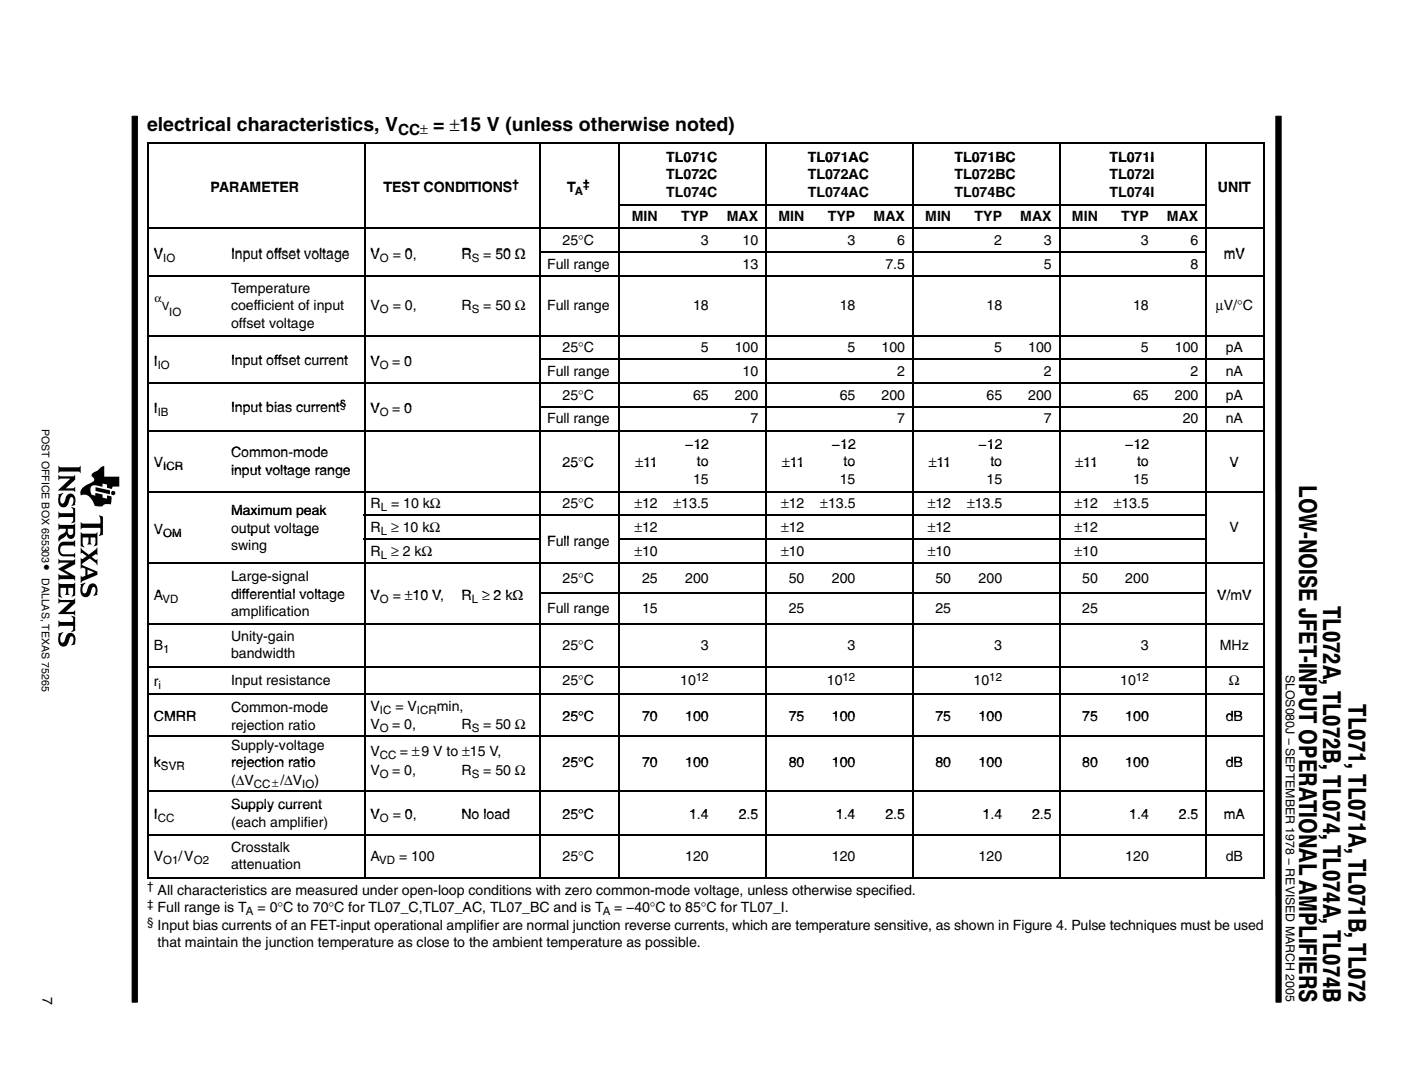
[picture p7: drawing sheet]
<svg xmlns="http://www.w3.org/2000/svg" width="280mm" height="216mm" viewBox="0 0 280 216" stroke-linecap="round" stroke-linejoin="round" font-family="sans-serif">
<defs><g id="words">
<g font-size="4.9">
<text x="259.3" y="96.9" transform="rotate(90 259.3 96.9)">LOW-NOISE JFET-INPUT OPERATIONAL AMPLIFIERS</text>
<text x="264" y="121" transform="rotate(90 264 121)">TL072A, TL072B, TL074, TL074A, TL074B</text>
<text x="269.1" y="140.6" transform="rotate(90 269.1 140.6)">TL071, TL071A, TL071B, TL072</text>
</g>
<g font-size="3.9">
<text x="29.3" y="26.1">electrical characteristics, V</text>
<text x="86.4" y="26.1">= ±15 V (unless otherwise noted)</text>
</g>
<text font-size="3.1" x="79.4" y="26.9">CC±</text>
<g font-size="2.8">
<text x="132.9" y="32.3">TL071C</text>
<text x="132.9" y="35.8">TL072C</text>
<text x="161.2" y="32.3">TL071AC</text>
<text x="161.2" y="35.8">TL072AC</text>
<text x="190.5" y="32.3">TL071BC</text>
<text x="190.5" y="35.8">TL072BC</text>
<text x="221.4" y="32.3">TL071I</text>
<text x="221.4" y="35.8">TL072I</text>
<text x="42" y="38.4">PARAMETER</text>
<text x="76.5" y="38.4">TEST CONDITIONS</text>
<text x="113.2" y="38.4">T</text>
<text x="132.9" y="39.3">TL074C</text>
<text x="161.2" y="39.3">TL074AC</text>
<text x="190.5" y="39.3">TL074BC</text>
<text x="221.4" y="39.3">TL074I</text>
<text x="243" y="38.4">UNIT</text>
<text x="126.1" y="44.2">MIN</text>
<text x="135.9" y="44.2">TYP</text>
<text x="145" y="44.2">MAX</text>
<text x="155.3" y="44.2">MIN</text>
<text x="165.2" y="44.2">TYP</text>
<text x="174.3" y="44.2">MAX</text>
<text x="184.6" y="44.2">MIN</text>
<text x="194.5" y="44.2">TYP</text>
<text x="203.6" y="44.2">MAX</text>
<text x="213.9" y="44.2">MIN</text>
<text x="223.7" y="44.2">TYP</text>
<text x="232.9" y="44.2">MAX</text>
<text x="30.7" y="51.6">V</text>
<text x="46.1" y="51.6">Input offset voltage</text>
<text x="73.9" y="51.6">V</text>
<text x="78.4" y="51.6">= 0,</text>
<text x="80.8" y="51.6">0</text>
<text x="92.1" y="51.6">R</text>
<text x="96.4" y="51.6">= 50 Ω</text>
<text x="98.9" y="51.6">50 Ω</text>
<text x="109.2" y="53.7">Full range</text>
<text x="112.3" y="48.9">25°C</text>
<text x="139.8" y="48.9">3</text>
<text x="148.2" y="48.9">10</text>
<text x="148.2" y="53.7">13</text>
<text x="169.1" y="48.9">3</text>
<text x="176.7" y="53.7">7.5</text>
<text x="179" y="48.9">6</text>
<text x="198.4" y="48.9">2</text>
<text x="208.3" y="48.9">3</text>
<text x="208.3" y="53.7">5</text>
<text x="227.7" y="48.9">3</text>
<text x="237.6" y="48.9">6</text>
<text x="237.6" y="53.7">8</text>
<text x="244.2" y="51.6">mV</text>
<text x="46.1" y="58.4">Temperature</text>
<text x="46.1" y="62">coefficient of input</text>
<text x="46.1" y="65.5">offset voltage</text>
<text x="73.9" y="62">V</text>
<text x="78.4" y="62">= 0,</text>
<text x="92.1" y="62">R</text>
<text x="96.4" y="62">= 50 Ω</text>
<text x="109.2" y="62">Full range</text>
<text x="138.3" y="62">18</text>
<text x="167.6" y="62">18</text>
<text x="196.8" y="62">18</text>
<text x="226.1" y="62">18</text>
<text x="242.6" y="62">μV/°C</text>
<text x="112.3" y="70.3">25°C</text>
<text x="139.8" y="70.3">5</text>
<text x="146.6" y="70.3">100</text>
<text x="169.1" y="70.3">5</text>
<text x="175.9" y="70.3">100</text>
<text x="198.4" y="70.3">5</text>
<text x="205.2" y="70.3">100</text>
<text x="227.7" y="70.3">5</text>
<text x="234.4" y="70.3">100</text>
<text x="244.6" y="70.3">pA</text>
<text x="30.7" y="73">I</text>
<text x="46.1" y="72.9">Input offset current</text>
<text x="73.9" y="73">V</text>
<text x="78.2" y="73">= 0</text>
<text x="80.7" y="73">0</text>
<text x="109.2" y="75">Full range</text>
<text x="148.2" y="75">10</text>
<text x="179" y="75">2</text>
<text x="208.3" y="75">2</text>
<text x="237.6" y="75">2</text>
<text x="244.6" y="75">nA</text>
<text x="30.7" y="82.5">I</text>
<text x="46.1" y="82.3">Input bias current</text>
<text x="73.9" y="82.5">V</text>
<text x="78.2" y="82.5">= 0</text>
<text x="80.7" y="82.5">0</text>
<text x="112.3" y="79.8">25°C</text>
<text x="138.3" y="79.8">65</text>
<text x="146.6" y="79.8">200</text>
<text x="167.6" y="79.8">65</text>
<text x="175.9" y="79.8">200</text>
<text x="196.8" y="79.8">65</text>
<text x="205.2" y="79.8">200</text>
<text x="226.1" y="79.8">65</text>
<text x="234.4" y="79.8">200</text>
<text x="244.6" y="79.8">pA</text>
<text x="109.2" y="84.5">Full range</text>
<text x="136.7" y="89.6">−12</text>
<text x="149.7" y="84.5">7</text>
<text x="166" y="89.6">−12</text>
<text x="179" y="84.5">7</text>
<text x="195.3" y="89.6">−12</text>
<text x="208.3" y="84.5">7</text>
<text x="224.5" y="89.6">−12</text>
<text x="236" y="84.5">20</text>
<text x="244.6" y="84.5">nA</text>
<text x="30.7" y="93.3">V</text>
<text x="46.1" y="91.3">Common mode</text>
<text x="46.1" y="91.3">Common-mode</text>
<text x="46.1" y="94.8">input voltage range</text>
<text x="112.3" y="93.3">25°C</text>
<text x="112.3" y="93.3">25 C</text>
<text x="126.8" y="93.3">±11</text>
<text x="139.1" y="93.1">to</text>
<text x="156" y="93.3">±11</text>
<text x="168.3" y="93.1">to</text>
<text x="185.3" y="93.3">±11</text>
<text x="197.6" y="93.1">to</text>
<text x="214.6" y="93.3">±11</text>
<text x="226.9" y="93.1">to</text>
<text x="245.4" y="93.3">V</text>
<text x="73.9" y="101.5">R</text>
<text x="78" y="101.5">= 10 kΩ</text>
<text x="112.3" y="101.5">25°C</text>
<text x="126.6" y="101.5">±12</text>
<text x="134.4" y="101.5">±13.5</text>
<text x="138.3" y="96.6">15</text>
<text x="155.8" y="101.5">±12</text>
<text x="163.7" y="101.5">±13.5</text>
<text x="167.6" y="96.6">15</text>
<text x="185.1" y="101.5">±12</text>
<text x="193" y="101.5">±13.5</text>
<text x="196.8" y="96.6">15</text>
<text x="214.4" y="101.5">±12</text>
<text x="222.2" y="101.5">±13.5</text>
<text x="226.1" y="96.6">15</text>
<text x="30.7" y="106.5">V</text>
<text x="46.1" y="102.8">Maximum peak</text>
<text x="46.1" y="106.3">output voltage</text>
<text x="73.9" y="106.2">R</text>
<text x="78" y="106.2">≥ 10 kΩ</text>
<text x="126.6" y="106.2">±12</text>
<text x="155.8" y="106.2">±12</text>
<text x="185.1" y="106.2">±12</text>
<text x="214.4" y="106.2">±12</text>
<text x="245.4" y="106.2">V</text>
<text x="8.5" y="112.6" transform="rotate(90 8.5 112.6)">•</text>
<text x="46.1" y="109.8">swing</text>
<text x="73.9" y="111">R</text>
<text x="78" y="111">≥ 2 kΩ</text>
<text x="109.2" y="108.9">Full range</text>
<text x="126.6" y="111">±10</text>
<text x="155.8" y="111">±10</text>
<text x="185.1" y="111">±10</text>
<text x="214.4" y="111">±10</text>
<text x="30.7" y="119.8">A</text>
<text x="46.1" y="116">Large-signal</text>
<text x="46.1" y="119.5">differential voltage</text>
<text x="73.9" y="119.8">V</text>
<text x="78.4" y="119.8">= ±10 V</text>
<text x="80.8" y="119.8">±10 V,</text>
<text x="92.1" y="119.8">R</text>
<text x="96.2" y="119.8">≥ 2 kΩ</text>
<text x="112.3" y="116.4">25°C</text>
<text x="128.1" y="116.4">25</text>
<text x="136.7" y="116.4">200</text>
<text x="157.4" y="116.4">50</text>
<text x="166" y="116.4">200</text>
<text x="186.7" y="116.4">50</text>
<text x="195.3" y="116.4">200</text>
<text x="215.9" y="116.4">50</text>
<text x="224.5" y="116.4">200</text>
<text x="242.9" y="119.8">V/mV</text>
<text x="46.1" y="123">amplification</text>
<text x="109.2" y="122.5">Full range</text>
<text x="128.1" y="122.5">15</text>
<text x="157.4" y="122.5">25</text>
<text x="186.7" y="122.5">25</text>
<text x="215.9" y="122.5">25</text>
<text x="30.7" y="129.8">B</text>
<text x="46.1" y="127.9">Unity-gain</text>
<text x="46.1" y="131.5">bandwidth</text>
<text x="112.3" y="129.8">25°C</text>
<text x="139.8" y="129.8">3</text>
<text x="169.1" y="129.8">3</text>
<text x="198.4" y="129.8">3</text>
<text x="227.7" y="129.8">3</text>
<text x="243.4" y="129.8">MHz</text>
<text x="30.7" y="137">r</text>
<text x="46.1" y="136.8">Input resistance</text>
<text x="112.3" y="136.8">25°C</text>
<text x="135.7" y="136.8">10</text>
<text x="165" y="136.8">10</text>
<text x="194.3" y="136.8">10</text>
<text x="223.5" y="136.8">10</text>
<text x="245.2" y="136.8">Ω</text>
<text x="30.7" y="143.9">CMRR</text>
<text x="46.1" y="142.2">Common-mode</text>
<text x="46.1" y="142.2">Common mode</text>
<text x="73.9" y="141.9">V</text>
<text x="78.9" y="141.9">= V</text>
<text x="87.2" y="141.9">min,</text>
<text x="112.3" y="143.9">25°C</text>
<text x="128.1" y="143.9">70</text>
<text x="136.7" y="143.9">100</text>
<text x="157.4" y="143.9">75</text>
<text x="166" y="143.9">100</text>
<text x="186.7" y="143.9">75</text>
<text x="195.3" y="143.9">100</text>
<text x="215.9" y="143.9">75</text>
<text x="224.5" y="143.9">100</text>
<text x="244.6" y="143.9">dB</text>
<text x="46.1" y="145.7">rejection ratio</text>
<text x="46.1" y="149.6">Supply-voltage</text>
<text x="73.9" y="145.6">V</text>
<text x="78.2" y="145.6">= 0,</text>
<text x="92.1" y="145.6">R</text>
<text x="96.4" y="145.6">= 50 Ω</text>
<text x="30.7" y="153">k</text>
<text x="46.1" y="153.2">rejection ratio</text>
<text x="73.9" y="151">V</text>
<text x="73.9" y="154.7">V</text>
<text x="78.2" y="154.7">= 0,</text>
<text x="79.8" y="151">= ±9 V to ±15 V,</text>
<text x="92.1" y="154.7">R</text>
<text x="96.4" y="154.7">= 50 Ω</text>
<text x="112.3" y="153">25°C</text>
<text x="128.1" y="153">70</text>
<text x="136.7" y="153">100</text>
<text x="157.4" y="153">80</text>
<text x="166" y="153">100</text>
<text x="186.7" y="153">80</text>
<text x="195.3" y="153">100</text>
<text x="215.9" y="153">80</text>
<text x="224.5" y="153">100</text>
<text x="244.6" y="153">dB</text>
<text x="46.1" y="156.7">(ΔV</text>
<text x="46.1" y="161.5">Supply current</text>
<text x="55.9" y="156.7">/ΔV</text>
<text x="62.7" y="156.7">)</text>
<text x="30.7" y="163.5">I</text>
<text x="46.1" y="165">(each amplifier)</text>
<text x="73.9" y="163.5">V</text>
<text x="78.4" y="163.6">= 0,</text>
<text x="80.8" y="163.5">0</text>
<text x="92.1" y="163.5">No load</text>
<text x="112.3" y="163.5">25°C</text>
<text x="137.5" y="163.5">1 4</text>
<text x="137.5" y="163.6">1.4</text>
<text x="147.4" y="163.5">2 5</text>
<text x="147.4" y="163.6">2.5</text>
<text x="166.8" y="163.5">1 4</text>
<text x="166.8" y="163.6">1.4</text>
<text x="176.7" y="163.5">2 5</text>
<text x="176.7" y="163.6">2.5</text>
<text x="196.1" y="163.5">1 4</text>
<text x="196.1" y="163.6">1.4</text>
<text x="205.9" y="163.5">2 5</text>
<text x="205.9" y="163.6">2.5</text>
<text x="225.3" y="163.5">1 4</text>
<text x="225.3" y="163.6">1.4</text>
<text x="235.2" y="163.5">2 5</text>
<text x="235.2" y="163.6">2.5</text>
<text x="244.2" y="163.5">mA</text>
<text x="30.7" y="171.9">V</text>
<text x="35.6" y="171.9">/V</text>
<text x="46.1" y="170">Crosstalk</text>
<text x="46.1" y="173.6">attenuation</text>
<text x="73.9" y="171.9">A</text>
<text x="79.6" y="171.9">= 100</text>
<text x="112.3" y="171.9">25°C</text>
<text x="136.7" y="171.9">120</text>
<text x="166" y="171.9">120</text>
<text x="195.3" y="171.9">120</text>
<text x="224.5" y="171.9">120</text>
<text x="244.6" y="171.9">dB</text>
<text x="31.5" y="178.6">All characteristics are measured under open-loop conditions with zero common-mode voltage, unless otherwise specified.</text>
<text x="31.5" y="182.1">Full range is T</text>
<text x="31.5" y="185.6">Input bias currents of an FET-input operational amplifier are normal junction reverse currents, which are temperature sensitive, as shown in Figure 4. Pulse techniques must be used</text>
<text x="51.4" y="182.1">= 0°C to 70°C for TL07_C,TL07_AC, TL07_BC and is T</text>
<text x="122.6" y="182.1">= −40°C to 85°C for TL07_I.</text>
<text x="31.5" y="189.2">that maintain the junction temperature as close to the ambient temperature as possible.</text>
<text x="8.5" y="199.1" transform="rotate(90 8.5 199.1)">7</text>
</g>
<text font-size="2.5" x="256.5" y="134.7" transform="rotate(90 256.5 134.7)">SLOS080J − SEPTEMBER 1978 − REVISED MARCH 2005</text>
<g font-size="2.3">
<text x="102.2" y="37.6">†</text>
<text x="114.7" y="39">A</text>
<text x="116.4" y="37.6">‡</text>
<text x="32.6" y="52.2">IO</text>
<text x="75.8" y="52.2">O</text>
<text x="94.1" y="52.2">S</text>
<text x="30.8" y="60.2">α</text>
<text x="32.3" y="61.9">V</text>
<text x="33.8" y="63.1">IO</text>
<text x="75.8" y="62.6">O</text>
<text x="94.1" y="62.6">S</text>
<text x="31.5" y="73.6">IO</text>
<text x="75.8" y="73.6">O</text>
<text x="31.5" y="83.1">IB</text>
<text x="67.8" y="81.4">§</text>
<text x="75.8" y="83.1">O</text>
<text x="32.6" y="93.9">ICR</text>
<text x="32.6" y="107.1">OM</text>
<text x="76" y="102.1">L</text>
<text x="76" y="106.8">L</text>
<text x="76" y="111.6">L</text>
<text x="32.4" y="120.4">VD</text>
<text x="75.8" y="120.4">O</text>
<text x="94.1" y="120.4">L</text>
<text x="32.6" y="130.4">1</text>
<text x="31.6" y="137.6">i</text>
<text x="138.8" y="135.9">12</text>
<text x="168.1" y="135.9">12</text>
<text x="197.4" y="135.9">12</text>
<text x="226.7" y="135.9">12</text>
<text x="75.8" y="142.5">IC</text>
<text x="83.2" y="142.5">ICR</text>
<text x="75.8" y="146.2">O</text>
<text x="94.1" y="146.2">S</text>
<text x="32.1" y="153.6">SVR</text>
<text x="75.8" y="151.6">CC</text>
<text x="75.8" y="155.3">O</text>
<text x="94.1" y="155.3">S</text>
<text x="50.6" y="157.3">CC±</text>
<text x="60.3" y="157.3">IO</text>
<text x="31.5" y="164.2">CC</text>
<text x="75.8" y="164.2">O</text>
<text x="32.6" y="172.5">O1</text>
<text x="38.7" y="172.5">O2</text>
<text x="75.6" y="172.5">VD</text>
<text x="29.3" y="177.7">†</text>
<text x="29.3" y="181.3">‡</text>
<text x="29.3" y="184.8">§</text>
<text x="49.1" y="182.7">A</text>
<text x="120.3" y="182.7">A</text>
</g>
<g font-size="2.1">
<text x="8.3" y="85.6" transform="rotate(90 8.3 85.6)">POST OFFICE BOX 655303</text>
<text x="8.3" y="115.4" transform="rotate(90 8.3 115.4)">DALLAS, TEXAS 75265</text>
</g>
</g></defs>
<g fill="#000" stroke="#000" stroke-width=".2">
<path d="M254.6 23.2h1v176.9h-1z" fill-rule="evenodd"/>
<path d="M26.4 23.2h1v176.9h-1z" fill-rule="evenodd"/>
</g>
<g fill="#000">
<path d="M19.1 97.3l2.8 .6v.8l-2.8-.7z"/>
<path d="M11.7 94.8l.4 .3h2.5l.4-.3v1l-1.9 1.7h1.6l.3-.3v1l-.4-.3h-3l2.4-2.4h-1.9l-.4 .4z" fill-rule="evenodd"/>
<path d="M11.7 93l.4 .3h3.6l.4-.3v1.5l-.4-.4h-3.6l-.4 .4z" fill-rule="evenodd"/>
<path d="M18.4 94.6l1.1-.7 .8-.7 .5-.2v2.2h3v1.9h-1.3l-.2 .5-.9-.2v-.7l-.9-.2v.7l-1.5-.3-.7 .1a1.62 1.62 0 0 0-.1 1.7l.8 .3v-.5l.2-.1 1.3 .3v.6l.9 .3v-.7l.9 .2-.1 1.4-.1 .2h-.1a1.22 1.22 0 0 0-1.6 .4l-1.4-.1a3.7 3.7 0 0 0-2-2.2l-.9 .1-.1-.3a1.57 1.57 0 0 1 1.1-1.7l1-.5a.69 .69 0 0 0 .6-1 .57 .57 0 0 1-.3-.8z" fill-rule="evenodd"/>
<path d="M11.7 111.6l.5 .3h2.3l.5-.3v1l-2.2 1.2 2.2 1.2v.9l-.3-.3h-2.7l-.3 .3v-1.3l.3 .2 1.8 .1-2.2-1.3 2.3-1.3h-1.9l-.3 .3z" fill-rule="evenodd"/>
<path d="M12 108.4l.5-.2 2.1-.1 .4-.3v1.4l-.4-.3h-2a.93 .93 0 0 0-.6 .9 .93 .93 0 0 0 .6 .9h2l.4-.3v1l-.4-.3h-1.9a1.61 1.61 0 0 1-.7-2.7z" fill-rule="evenodd"/>
<path d="M11.7 104.5l.4 .3h2.5l.4-.3v2.1a.86 .86 0 0 1-.8 1 .86 .86 0 0 1-.9-.9l-.4 .5-.9 .6-.2 .3-.1-.2a1.15 1.15 0 0 1 1-1.4l.3-.2 .1-.7h-1.1l-.3 .3z" fill-rule="evenodd"/>
<path d="M11.6 98.7l1-.3v.1a1.39 1.39 0 0 0-.4 2h.1a.59 .59 0 0 0 .7-.7 1.03 1.03 0 0 1 .7-1.1 1.03 1.03 0 0 1 1.2 .4l.2 .8-.2 .8 .2 .1-.8 .2 .4-.9-.1-.6a.33 .33 0 0 0-.6-.1l-.3 .8a1.09 1.09 0 0 1-1.2 1.1 1.09 1.09 0 0 1-.9-1.4l.1-.9z" fill-rule="evenodd"/>
<path d="M11.7 116.3l.4 .3h2.5l.4-.3v2.6l-.8 .2 .4-.6-.1-1.1h-.9v1.1l.3 .3h-.9l.2-.3v-1.1h-1l-.1 1.4 .3 .5-.7-.2z" fill-rule="evenodd"/>
<path d="M11.7 102.2l.4 .3h2.4l.1-.1v-.6l-.4-.6 .8 .3v2.7l-.8 .3 .4-.7v-.5l-.1-.1h-2.4l-.4 .3z" fill-rule="evenodd"/>
<path d="M16 116.7l1-.4 .1 .1a1.56 1.56 0 0 0-.5 1.9l.2 .2a1.34 1.34 0 0 0 .8-1.3 .97 .97 0 0 1 1.2-.7 .97 .97 0 0 1 .7 1.2l-.2 .9 .2 .1-.9 .2a1.15 1.15 0 0 0 .2-1.7h-.3l-.3 .7a1.07 1.07 0 0 1-.7 1.2 1.07 1.07 0 0 1-1.3-.5l-.1-1.3a.37 .37 0 0 0-.1-.6z" fill-rule="evenodd"/>
<path d="M16.1 109.3l.4 .5 1.2 .9 1.7-1.4v1.5l-.4-.1-.7 .5 .8 .6 .3-.2v1.3l-.4-.6-1.1-.8-1.6 1.2 3.1 1.4v.7l-2.9 1.2-.3 .4-.1-1.5 .3 .3 .6-.3v-1.4l-.6-.2-.3 .3v-2.2l.3 .2 .9-.6-.9-.6-.3 .2z" fill-rule="evenodd"/>
<path d="M16.1 104.2l.5 .3h3.4a2.19 2.19 0 0 0-.2-1.6l.7 .2v3.7l-.8 .1 .3-.4v-1.1h-3.5l-.4 .3z" fill-rule="evenodd"/>
<path d="M16.1 106.2l.4 .3h2.5l.4-.3v2.6l-.7 .3 .3-.7v-1.1h-.9v1.1l.2 .3h-.9l.2-.3 .1-1.1h-1.1l-.1 1.2 .4 .7-.1 .1-.7-.3z" fill-rule="evenodd"/>
<path d="M11.6 126.5l1-.3v.1a1.37 1.37 0 0 0-.2 2 1.27 1.27 0 0 0 .8-1.3 .97 .97 0 0 1 1.1-.7 .97 .97 0 0 1 .8 1.2l-.2 .9 .2 .2-.8 .2 .4-1-.1-.5-.2-.2h-.3l-.3 .8a1.11 1.11 0 0 1-1.5 1.1l-.4-.3a2.63 2.63 0 0 1-.2-2z" fill-rule="evenodd"/>
<path d="M11.7 119.5l.5 .3h2.3l.5-.3v.9l-1.9 1.8 1.5-.1 .4-.3v1.1l-.3-.3h-3.1l2.4-2.4h-2l-.3 .3z" fill-rule="evenodd"/>
<path d="M11.7 123.9l.2 .2 .3 .1h2.3l.1-.1v-.5l-.4-.7 .8 .3v2.7l-.8 .3 .4-.6-.1-.7h-2.5l-.3 .3z" fill-rule="evenodd"/>
<circle cx="22.6" cy="98.4" r=".42"/>
</g>
<g fill="#fff">
<path d="M17.5 113.7l1.3 .6-1.3 .5z"/>
<path d="M13.5 105.6h1.1a.76 .76 0 0 1 0 .8 .76 .76 0 0 1-.8 .4l-.3-.5z" fill-rule="evenodd"/>
</g>
<g fill="none" stroke="#000" stroke-width=".32">
<path d="M29.3 28.6h223.2M29.5 28.5v147M72.7 28.5v147M107.8 28.5v147M123.6 28.5v147M152.9 28.5v147M182.1 28.5v147M211.4 28.5v147M240.7 28.5v147M252.3 28.5v147M29.3 45.6h223.2M29.3 55.1h223.2"/>
<path d="M107.6 50.3h132.9M123.4 40.8h117.1M29.3 67h223.2M29.3 76.5h223.2M107.6 71.7h144.9M29.3 86h223.2M29.3 98.1h223.2M107.6 81.2h144.9M29.3 112.4h223.2M72.6 102.9h167.9M72.6 107.6h35M107.6 118.5h132.9"/>
<path d="M123.4 107.6h117.1M29.3 124.6h223.2M29.3 133.1h223.2M29.3 138.6h223.2M29.3 147h223.2M29.3 157.9h223.2M29.3 166.7h223.2M29.3 175.3h223.2"/>
</g>
<use href="#words"/>
</svg>
